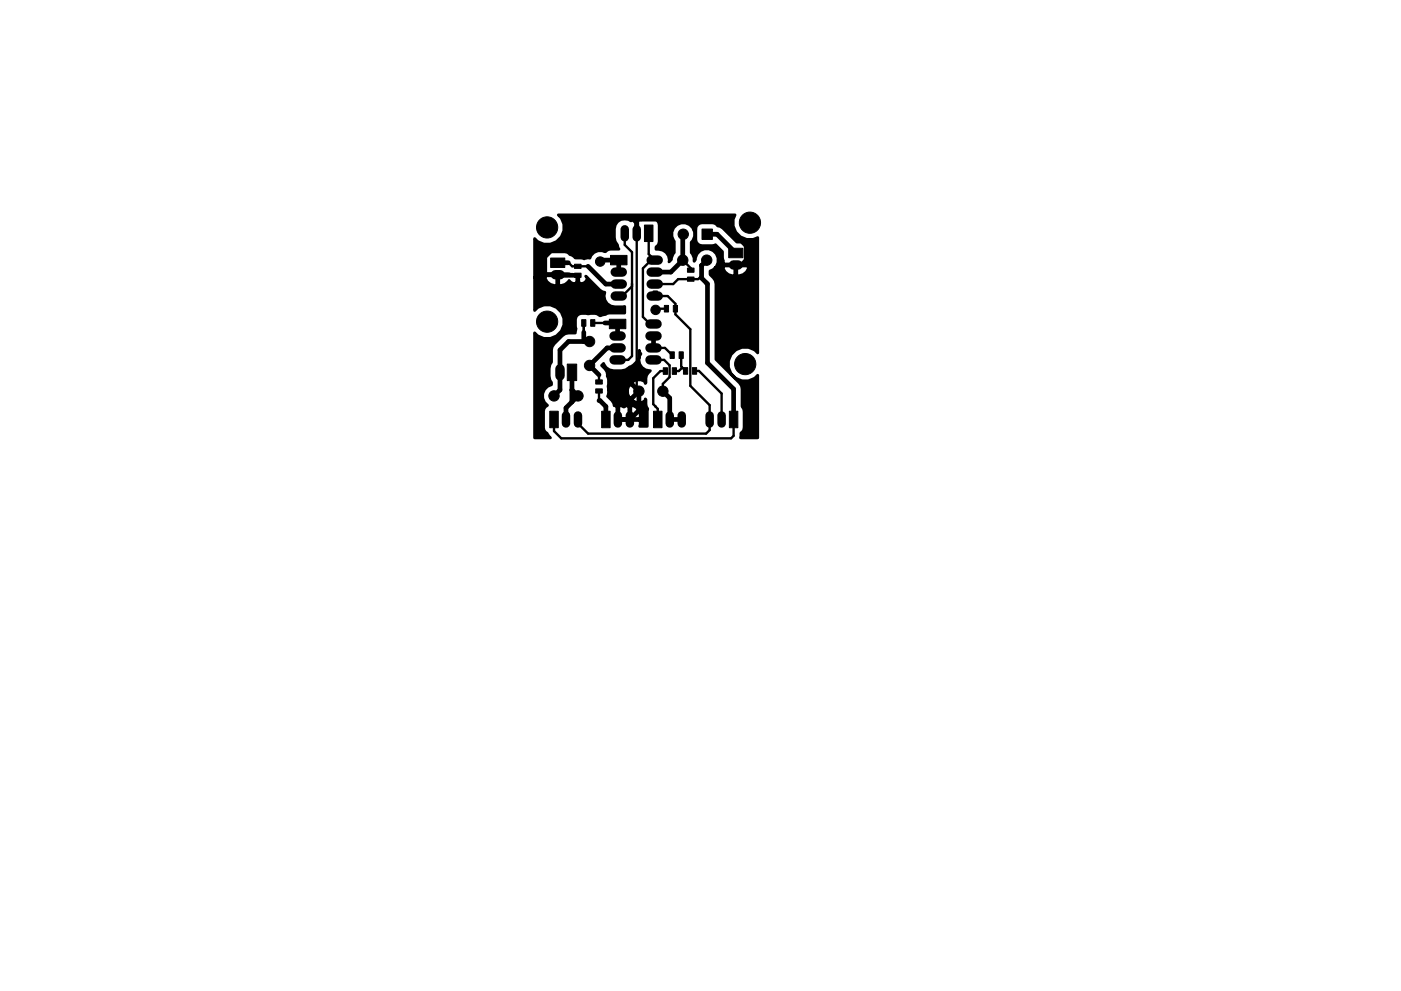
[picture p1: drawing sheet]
<svg xmlns="http://www.w3.org/2000/svg" width="297mm" height="210mm" viewBox="0 0 297 210" stroke-linecap="round" stroke-linejoin="round" font-family="sans-serif">
<g fill="#000" stroke="#000" stroke-width=".21">
<path d="M116.8 54.7h2.9v2h-2.9zM121.8 56.1h1.4v.8h-1.4zM121.8 58h1.4v.8h-1.4zM129.4 54.2h3.5v2h-3.5zM136.6 47.7h1.8v3.5h-1.8zM145.8 56.9h1.3v.9h-1.3zM145.8 58.8h1.3v.9h-1.3zM148.8 48.6h2.2v2.2h-2.2zM154.5 52.7h3v2h-3zM120.3 77.2h2v3.5h-2zM123.3 67.8h.9v1.4h-.9zM125.2 67.8h.9v1.4h-.9z"/>
<path d="M129.2 67.7h3.5v2h-3.5zM140.6 78h.9v1.4h-.9zM140.9 64.8h.8v1.4h-.8zM142.1 74.6h.9v1.4h-.9zM142.5 78h.9v1.4h-.9zM142.8 64.8h.8v1.4h-.8zM144 74.6h.9v1.4h-.9zM144.9 78h.9v1.4h-.9zM146.8 78h.9v1.4h-.9zM116.6 87.2h1.8v3.5h-1.8zM126.3 80.6h1.4v.9h-1.4zM126.3 82.5h1.4v.9h-1.4z"/>
<path d="M127.6 87.2h1.8v3.5h-1.8zM138.6 87.2h1.8v3.5h-1.8zM154.6 87.2h1.8v3.5h-1.8z"/>
<circle cx="116" cy="48.2" r="2.25"/>
<circle cx="127.2" cy="55.5" r="1"/>
<circle cx="144.8" cy="55.2" r="1.1"/>
<circle cx="144.9" cy="49.7" r="1.1"/>
<circle cx="149.8" cy="55.2" r="1.1"/>
<circle cx="159" cy="47.2" r="2.25"/>
<circle cx="116" cy="68.2" r="2.25"/>
<circle cx="125" cy="72.5" r="1.1"/>
<circle cx="125" cy="77.5" r="1.1"/>
<circle cx="139" cy="65.7" r="1"/>
<circle cx="158" cy="77.2" r="2.25"/>
<circle cx="117.5" cy="84" r="1.1"/>
<circle cx="122.5" cy="84" r="1.1"/>
<circle cx="135.5" cy="83" r="1.1"/>
<circle cx="140.5" cy="83" r="1.1"/>
</g>
<g fill="none" stroke="#000" stroke-width="2">
<path d="M117.7 58.3h1.1M130.4 57.7h1.5M138.1 57.7h1.5M138.1 55.2h1.5M155.5 56.2h1M118.7 78.2v1.5M130.2 71.3h1.5M130.2 73.8h1.5M130.2 76.4h1.5M130.4 60.3h1.5M130.4 62.8h1.5M137.8 71.3h1.5"/>
<path d="M137.8 73.8h1.5M137.8 76.4h1.5M137.8 68.7h1.5M138.1 60.3h1.5M138.1 62.8h1.5"/>
</g>
<path d="M132.5 48.6v1.7M135 48.6v1.7M120 88.1v1.7M122.5 88.1v1.7M131 88.1v1.7M133.5 88.1v1.7M142 88.1v1.7M144.5 88.1v1.7M150.5 88.1v1.7M153 88.1v1.7" fill="none" stroke="#000" stroke-width="1.8"/>
<g fill="none" stroke="#000" stroke-width="1">
<path d="M118.2 55.7h2.3M124.7 56.5l3.7 3.8h2.8M127.2 55.5l.4-.3h3.6v2.5M134.8 47l-.8-.8h-10.2l-8.3 8.3v3.5l.3 .3 4.7 .1M135 49.5v-2.8l.2-.2h17.4l5.6 5.6v3.1l-1 1h-1.2M144.9 49.7l-.1 5.5-2.6 2.5h-3.4M148.7 56.3h.1M148.8 56.3v2.7l1.2 1.2v16.8l5.5 5.5v6.5M149.8 55.2l-1 1.1M149.9 49.7h2.1l4 4M121.3 79l-.1 6.3M123.8 70.5v1.9"/>
<path d="M123.8 72.4v.1M125 72.5h-4.5l-1.8 1.8v8.4l-1.2 1.3M128.2 68.5h2.5l.2 .2v2.6M130.9 73.8h-2.2l-3.7 3.7 2 2M138.6 71.3v2.5M121.3 82.7l1.2 1.3-2.5 2.5v2.5M121.3 82.7h-.1M127 85h.2l1.3 1.2v2.8M135.5 83v4.1l-2 1.9h-2.5M140.5 83l1.5 1.5v4.5h2.5"/>
</g>
<g fill="none" stroke="#000" stroke-width=".5">
<path d="M120.5 58.4h2M120.5 55.7l.8 .8h3.4M132.5 49.5v2.5l1.5 1.5v22l-.8 .9h-2.3M135.2 46.5l-.4 .5 .2 .2v35.3l.5 .5M137.5 49.5v4.4l1.3 1.3h-.7l-1.8 1.7v10.3l1.5 1.5h.8M144.8 55.2l1.7 1.7v.4M148.5 58.7l.3 .3M149.8 55.2l-1.1 1.1v2.2l-.7 .7h-4.2l-1.1 1.1h-3.9M120.5 72.5h4.5M123.8 68.5v3.3l.2 .2M125.7 68.5h2.5M127 79.5v1.5"/>
<path d="M134 60.7l-2.1 2.1h-.7M138.6 76.4h2.2l1.2 1.1v2.5l-1.5 1.4v1.6M138.6 61.9h.7M138.6 73.8h2.4l1.5 1.5M138.8 62.8h2.8l1.6 1.7v2.2l3.2 3.2v12l4.1 4.1v5.2l-.8 .8h-25l-2.2-2.2v-.8M141.1 78.7h-1.1l-1.5 1.5v5.5l1 1v2.3M141.3 65.5h-2.1l-.2 .2M144.4 75.3v2.5l.9 .9M144.6 78l-.7 .7h-.9M144.6 78h.1M147.3 78.7h.9l4.8 4.8v5.5M117.5 89v2.5l1.5 1.5h36l.5-.5v-3.5"/>
<path d="M127 83v2"/>
</g>
<circle cx="135.2" cy="46.5" r=".5" fill="#000"/>
<path d="M113.4 50.6a3.6 3.6 0 0 0 5.2 .2 3.6 3.6 0 0 0-.2-5.2h37.4a3.5 3.5 0 0 0 .6 4.2 3.5 3.5 0 0 0 4.2 .6v24.5a3.6 3.6 0 0 0-5.1-.2 3.6 3.6 0 0 0 0 5.1 3.6 3.6 0 0 0 5.1-.2v13.3h-3.6l.1-1 .6-.6 .1-.6v-3.5l-.1-.4-.4-.5v-3.8l-.1-.7-.4-.5-5-5v-16.1a3.1 3.1 0 0 0-1.2-1.9v-.8l.6-.3 .5-.4h1.6a2.3 2.3 0 0 0 2.5 1.7v-2.1h.4v2.1a2.32 2.32 0 0 0 2.5-1.7l-.2-.4h-5l-.2 .4h-1.6a2.42 2.42 0 0 0-.9-3.9 2.42 2.42 0 0 0-3.4 2.2l-.2 .3a2.24 2.24 0 0 0-.6-1.8v-2.2a2.24 2.24 0 0 0 .4-2.8h.5v2.2a1.32 1.32 0 0 0 1.3 1.3h2.2l.7-.2 1.5 1.5v1.3l.2 .7-.1 .3 .2 .3h5l.2-.3-.1-.3 .1-.2a4.2 4.2 0 0 0-.2-3.4l-1-.4h-1.3l-2.9-3-.6-.4-.5-.1-.2-.2a4.3 4.3 0 0 0-3.6-.3l-.5 .2-.4 1h-.5a2.42 2.42 0 0 0-3.5-1 2.42 2.42 0 0 0-.5 3.6v2.4l-.6 1.1v.4l-.6 .5a2.32 2.32 0 0 0-2.7-2.7v-.5l.6-.6 .1-.6v-3.5a1.33 1.33 0 0 0-1.4-1.3h-1.8l-.7 .3-.4-.2-.3 .3v2.9h-.4v-2.9l-.3-.3-.7 .4a2.16 2.16 0 0 0-2.3-.3 2.16 2.16 0 0 0-1.2 2v1.8l.1 .8 .5 .8 .3 .9h-1.8l-.4 .1-.6 .4a2.4 2.4 0 0 0-3.3 1.4l-.4-.1a1.38 1.38 0 0 1-1.5 0h-1.3l-.1-.2-1-.5-.5-.5-.6-.1h-2.9a1.33 1.33 0 0 0-1.4 1.3v2l.2 .7-.1 .3 .3 .4h4.9l2 .2v1.5a1.04 1.04 0 0 0 1.1 .3 1.04 1.04 0 0 0 .7-1l-.3-.5 3 2.9 .6 .4 .4 .1a2.28 2.28 0 0 0 2.2 3.1l2.1-.1v1.4h-3.3l-2.1 .6a2.44 2.44 0 0 0-2.4-.4 2.22 2.22 0 0 0-2.6 .7 4.3 4.3 0 0 0 0 2.5l-.1 .9h-1.5a5.4 5.4 0 0 0-3.4 2.9l-.2 .7v2.5a4.4 4.4 0 0 0 0 4.4v.4a2.43 2.43 0 0 0-1.8 1.9 2.43 2.43 0 0 0 1 2.5 1.32 1.32 0 0 0-.9 1.2v3.5a1.76 1.76 0 0 0 .8 1.4l.7 .8h-3.3v-22.3a3.6 3.6 0 0 0 5.1 .2 3.6 3.6 0 0 0 0-5.1 3.6 3.6 0 0 0-5.1 .2v-7.1h2.1a2.3 2.3 0 0 0 2.6 1.8v-2.1h.4v2.1a2.21 2.21 0 0 0 2.2-1.1 1.24 1.24 0 0 0 1.3 .6l.3-.3v-1.2l-6.5-.1-.3 .3h-2.1zM127.5 77.5l.5-.4a2.22 2.22 0 0 0 2.1 1.6h1.7l.8-.2 .8-.5a3.2 3.2 0 0 0 2.1-3.7l.4 .8a2.26 2.26 0 0 0-.1 2.4 2.26 2.26 0 0 0 2.1 1.2 2.36 2.36 0 0 0-1 2.5l-.1 .2-.1-.5-.9-.3h-.9l-.7 .3-.1 .5 1.7 1.6-1.7 1.6 .1 .5 .9 .3h.9l.7-.3 .1-.5 .1 .2v.9l.4 1-.1 3.7h-1.6l.1-1.2h-4.9v-2.9h.4v2.5h2.1v-2.5h.4v2.5h2a2.34 2.34 0 0 0-1.6-2.8 .8 .8 0 0 1-1.2 0l-.6 .4-.6-.4a.94 .94 0 0 1-1.4 0l-.1 .1-.1-.5-.4-.6-.9-.9 .2-.7v-.8h4l.1 1 .3 .7 .4 .1 1.4-1.4-1.4-1.4-.4 .1-.4 .9h-4l-.1-.6a2.68 2.68 0 0 0-.2-2.2 2.21 2.21 0 0 0-1.2-2.3z" fill="#000" stroke="#000" stroke-width=".6"/>
</svg>
